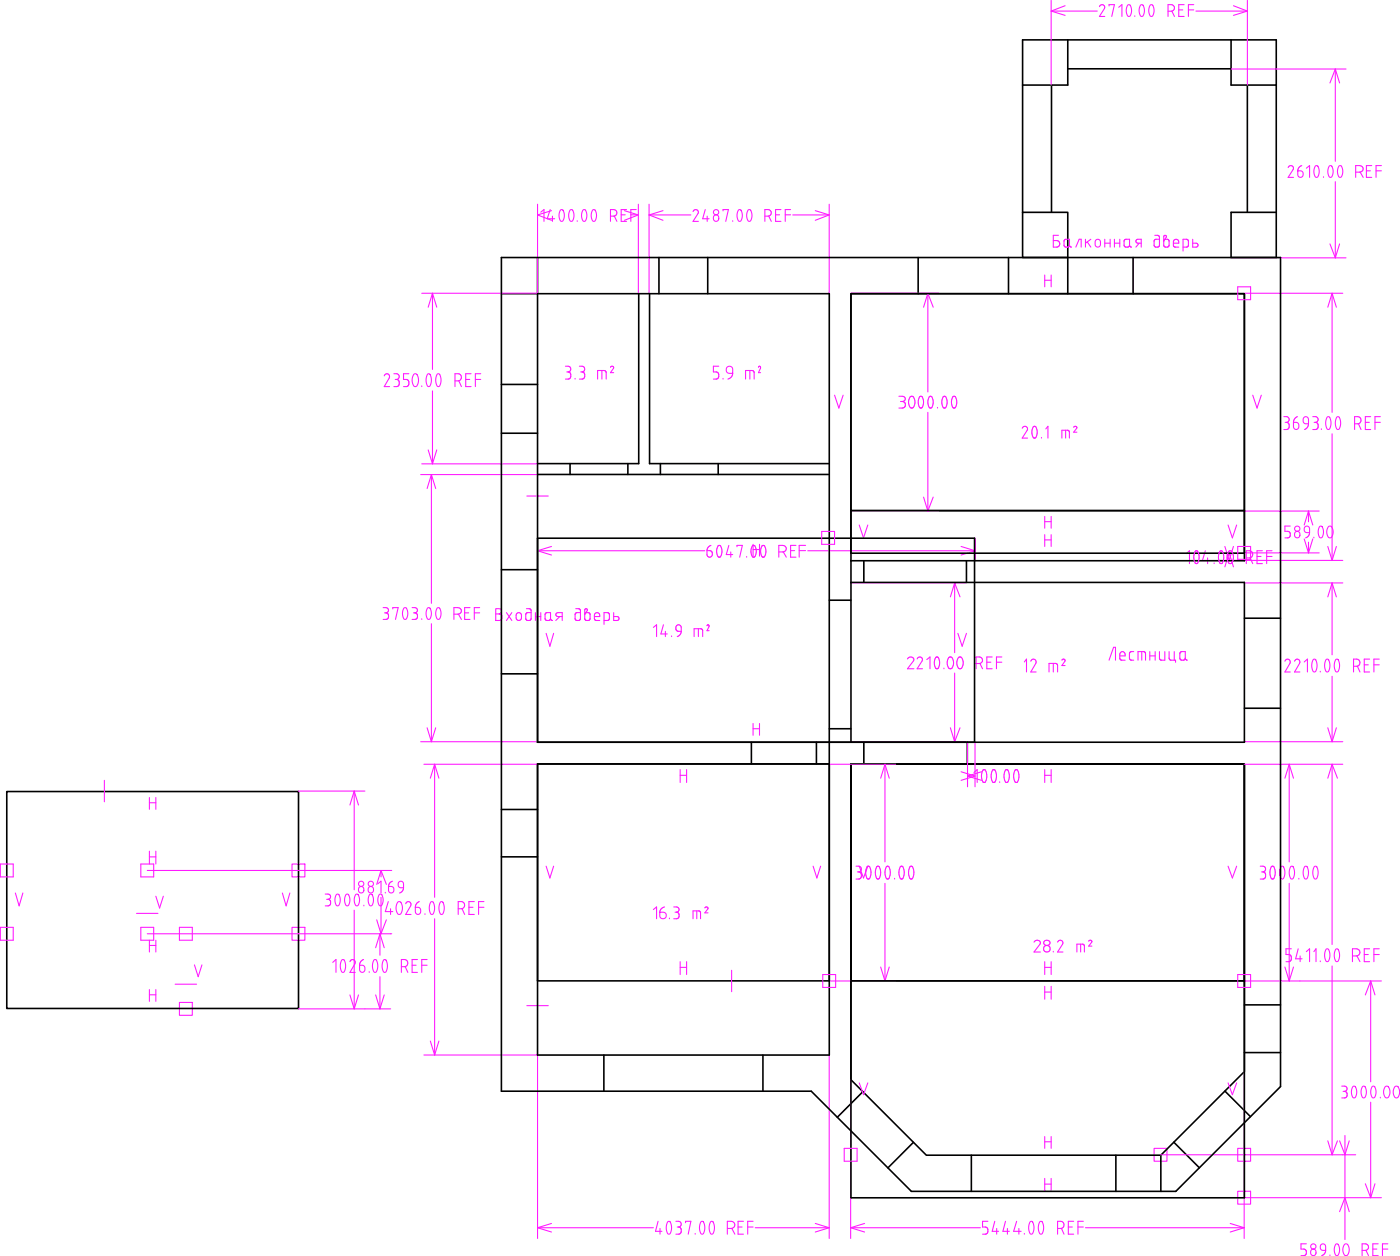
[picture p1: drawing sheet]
<svg xmlns="http://www.w3.org/2000/svg" width="194mm" height="174mm" viewBox="0 0 194 174" stroke-linecap="round" stroke-linejoin="round" font-family="sans-serif">
<g fill="none" stroke="#000" stroke-width=".22">
<path d="M145.5 11.8v17.6M147.8 5.5v6.3h-6.3M147.8 9.5h22.6M170.4 5.5v6.3h6.2M172.6 11.8v17.6M69.4 35.6h107.8v114.7l-14.5 14.5h-36.6l-13.8-13.9h-42.9zM74.4 35.6v67h97.8v-22.1h-54.4M91.2 35.6v5M97.9 35.6v5M127.1 35.6v5M139.6 35.6v5M141.5 29.4h6.3v6.2h-6.3z"/>
<path d="M141.5 29.4v-23.9h35.1v30.1M147.8 35.6v5M156.8 35.6v5M176.6 29.4h-6.2v6.2M69.4 40.6h45.4v105.3h-40.4v-40.3h40.4M69.4 53.2h5M69.4 59.9h5M88.4 40.6v23.5h-14M89.9 40.6v23.5h24.9M117.8 40.6h54.4v30h-54.4zM69.4 78.8h5M74.4 65.6h40.4"/>
<path d="M74.4 74.4h60.5v28.2M78.9 64.1v1.5M86.9 64.1v1.5M91.4 64.1v1.5M99.4 64.1v1.5M117.8 77.5h54.4v-36.9h-54.4v62M117.8 76.5h54.4M117.8 70.6h54.4M119.5 77.5v3M133.7 77.5v3M69.4 93.2h5M114.8 83h3"/>
<path d="M172.2 85.5h5M172.2 97.9h5M.9 109.5h40.4v30h-40.4zM69.4 111.9h5M69.4 118.5h5M104 102.6v3M113 102.6v3M114.8 100.8h3M117.8 105.6h54.4v42.6l-11.6 11.6h-32.4l-10.4-10.5zM117.8 105.6h54.4v30h-54.4zM119.5 102.6v3M133.9 102.6v3"/>
<path d="M74.4 135.6h40.4M117.8 135.6h54.4v30h-54.4zM172.2 139h5M83.6 145.9v5M105.6 145.9v5M119.4 151l-3.5 3.5M126.4 158l-3.5 3.5M134.4 159.8v5M154.4 159.8v5M160.6 159.8v5M162.4 158l3.6 3.5M169.5 150.9l3.5 3.5"/>
<path d="M172.2 145.6h5"/>
</g>
<g fill="none" stroke="#ff19ff" stroke-width=".15">
<path d="M145.5 .1v11.7M145.5 1.5h6.3M145.5 1.5l1.9 .6M147.4 .8l-1.9 .7M152.1 .9a.37 .37 0 0 1 .5-.2 .37 .37 0 0 1 .2 .5l-.7 1.1h.8M153.5 .8v-.2h.7l-.4 1.7M154.8 1l.4-.4v1.7M156.1 .7l.2-.1a1.19 1.19 0 0 1 0 1.7h-.1a1.26 1.26 0 0 1-.1-1.6zM157 2.2v.1M157.8 .7l.2-.1a1.19 1.19 0 0 1 0 1.7h-.1a1.26 1.26 0 0 1-.1-1.6zM159.2 .7l.2-.1a1.19 1.19 0 0 1 0 1.7h-.1a1.26 1.26 0 0 1-.1-1.6zM161.6 1.6h.5a.45 .45 0 0 0 .4-.5 .45 .45 0 0 0-.4-.5h-.5v1.7"/>
<path d="M162.2 1.5l.3 .8M163.1 1.4h.6M163.9 .6h-.8v1.7h.8M164.4 1.4h.8M165.2 .6h-.8v1.7M165.5 1.5h7.1M170.4 9.5h15.9M170.7 .8l1.9 .7M172.6 .1v11.7M172.6 1.5l-1.9 .6M184.8 9.5v12.8M184.8 9.5l-.8 2"/>
<path d="M184.8 9.5l.6 2M74.4 28.2v12.4h-16M74.4 29.7h.1M74.4 29.7l1.9 .8M74.8 29.3l.5-.3v1.6M76.1 29l-.4 1.3h1.1M76.3 29.1l-1.9 .6M76.4 29.9v.7M77.6 29h.2a1.19 1.19 0 0 1 0 1.6h-.1a1.26 1.26 0 0 1-.1-1.6zM78.9 29h.2a1.19 1.19 0 0 1 0 1.6h-.1a1.26 1.26 0 0 1-.1-1.6zM79.9 30.5v.1M80.7 29h.2a1.19 1.19 0 0 1 0 1.6h-.1a1.26 1.26 0 0 1-.1-1.6z"/>
<path d="M82 29h.2a1.19 1.19 0 0 1 0 1.6h-.1a1.26 1.26 0 0 1-.1-1.6zM84.5 29.9h.4a.45 .45 0 0 0 .5-.5 .45 .45 0 0 0-.5-.4h-.4v1.6M85 29.9l.4 .7M86 29.7h.5M86.4 29.1l1.9 .6-1.9 .8M86.7 29h-.7v1.6h.7M87.3 29.7h.7M88 29h-.7v1.6M88.3 28.2v12.4M89.8 29.7h5.8M89.8 28.2v12.4M89.8 29.7l1.9 .8"/>
<path d="M91.7 29.1l-1.9 .6M95.9 29.3a.37 .37 0 0 1 .5-.3 .37 .37 0 0 1 .2 .5l-.7 1.1h.7M97.6 29l-.4 1.3h.9M97.9 29.9v.7M98.8 29.8a.41 .41 0 0 1 .6 .1 .41 .41 0 0 1-.1 .6 .41 .41 0 0 1-.6-.1v-.3zM100.1 29.2v-.2h.7l-.4 1.6M101.4 30.5v.1M102.2 29h.2a1.19 1.19 0 0 1 0 1.6h-.1a1.26 1.26 0 0 1-.1-1.6zM103.5 29h.2a1.19 1.19 0 0 1 0 1.6h-.1a1.26 1.26 0 0 1-.1-1.6zM105.8 29.9h.5a.45 .45 0 0 0 .4-.5 .45 .45 0 0 0-.4-.4h-.5v1.6M106.4 29.9l.3 .7M107.3 29.7h.6"/>
<path d="M108.1 29h-.8v1.6h.8M108.7 29.7h.7M109.4 29h-.7v1.6M109.7 29.7h5M112.8 29.1l1.9 .6M114.7 28.2v12.4M114.7 29.7l-1.9 .8M144.6 38v1.7M144.6 38.8h.9M145.5 38v1.7M146.5 32.5h-.8v1.7h.5a.45 .45 0 0 0 .4-.5 .45 .45 0 0 0-.4-.4h-.5M147.3 33.2l.7-.1v.9l-.1 .1-.4 .1-.2-.1-.1-.7z"/>
<path d="M148 34l.3 .2M148.9 34.2l.4-1.1h.3v1.1M150.2 33.1v1.1M150.4 33.5l.5 .7M150.9 33.1l-.7 .5M151.6 33.2a.37 .37 0 0 1 .4-.1 .37 .37 0 0 1 .3 .4v.3a.37 .37 0 0 1-.4 .4 .37 .37 0 0 1-.4-.4zM152.9 33.1v1.1M152.9 33.6h.7M153.6 33.1v1.1M154.2 33.6h.7M154.2 33.1v1.1M154.9 33.1v1.1"/>
<path d="M155.6 33.2l.7-.1v.9l-.1 .1-.4 .1-.2-.1-.1-.7zM156.3 34l.3 .2M157.6 33.6l-.4 .6M157.9 33.6h-.4a.27 .27 0 0 1-.3-.2 .27 .27 0 0 1 .3-.3h.4v1.1M159.8 32.5l.5 .1 .1 .2v1.2l-.2 .2-.4-.1-.1-.2v-.7l.2-.1h.5M161.1 33.2l.3-.4a.18 .18 0 0 0-.1-.3 .18 .18 0 0 0-.3 .2l.1 1.3 .2 .2 .4-.1 .1-.2-.1-.7-.4-.1-.3 .3M162.4 33.6h.7a.39 .39 0 0 0-.3-.5 .39 .39 0 0 0-.4 .4v.6l.7 .1M163.7 34.2h.5l.2-.1v-.7l-.1-.3h-.6v1.6M165 33.1v1.1h.5a.27 .27 0 0 0 .3-.3 .27 .27 0 0 0-.3-.3h-.5M170.4 35.7h15.9M171.3 39.7h1.7v1.7h-1.7zM178.2 23.2a.37 .37 0 0 1 .5-.3 .37 .37 0 0 1 .2 .5l-.7 1.1h.8"/>
<path d="M179.6 23.6h.3a.43 .43 0 0 1 .4 .6 .43 .43 0 0 1-.6 .2l-.1-.2zM180.1 22.9a.76 .76 0 0 0-.5 .7M180.8 23.3l.4-.4v1.6M182 23l.2-.1a1.19 1.19 0 0 1 0 1.6h-.1a1.26 1.26 0 0 1-.1-1.5zM183.1 24.4v.1M184 23l.2-.1a1.19 1.19 0 0 1 0 1.6h-.1a1.26 1.26 0 0 1-.1-1.5zM184 33.7l.8 2M184.8 25.1v10.6M185.3 23l.2-.1a1.19 1.19 0 0 1 0 1.6h-.1a1.26 1.26 0 0 1-.1-1.5zM185.4 33.7l-.6 2M187.6 23.8h.5a.46 .46 0 0 0 .5-.4 .46 .46 0 0 0-.5-.5h-.5v1.6M188.2 23.8l.4 .7"/>
<path d="M189.1 23.6h.5M189.8 22.9h-.7v1.6h.7M190.4 23.6h.8M191.2 22.9h-.8v1.6M53.2 52a.38 .38 0 0 1 .5-.3 .38 .38 0 0 1 .2 .6l-.7 1.2h.7M54.5 51.7h.4a.4 .4 0 0 1 .3 .4 .4 .4 0 0 1-.3 .4M54.7 52.5h.2M54.9 52.5a.52 .52 0 0 1 .4 .4 .52 .52 0 0 1-.4 .6h-.4M56.6 51.7h-.8v.8h.4a.52 .52 0 0 1 .4 .4 .52 .52 0 0 1-.3 .6h-.5M57.2 51.8l.1-.1a.4 .4 0 0 1 .6 .5 .97 .97 0 0 1-.4 1.3h-.1a1.25 1.25 0 0 1-.2-1.7zM58.4 53.4v.1M59.2 51.7h.2a1.39 1.39 0 0 1 0 1.8h-.1a1.47 1.47 0 0 1-.1-1.8z"/>
<path d="M59.8 40.6v10.5M59.8 54.1v10M59.8 40.6l.6 1.9M59.8 40.6l-.6 1.9M60.5 51.7h.2a1.39 1.39 0 0 1 0 1.8h-.1a1.47 1.47 0 0 1-.1-1.8zM63 52.7h.4a.5 .5 0 0 0 .4-.5 .5 .5 0 0 0-.4-.5h-.4v1.8M63.5 52.7l.3 .8M64.4 52.5h.6M65.2 51.7h-.8v1.8h.8M65.8 52.5h.7M66.5 51.7h-.7v1.8M78.2 50.6h.4a.4 .4 0 0 1 .4 .4 .4 .4 0 0 1-.4 .4"/>
<path d="M78.4 51.4h.2M78.6 51.4a.52 .52 0 0 1 .4 .5 .52 .52 0 0 1-.3 .5h-.5M79.6 52.3v.1M80.2 50.6h.3a.4 .4 0 0 1 .4 .4 .4 .4 0 0 1-.4 .4M80.4 51.4h.1M80.5 51.4a.52 .52 0 0 1 .4 .5 .52 .52 0 0 1-.3 .5h-.4M82.7 52.4v-1.2h.9l.2 .1 .1 .2v.9M83.3 51.2v1.2M84.5 50.8a.22 .22 0 0 1 .3-.1 .22 .22 0 0 1 .1 .2l-.4 .6h.4M99.5 50.6h-.8v.8h.4a.52 .52 0 0 1 .4 .5 .52 .52 0 0 1-.3 .5h-.5M100.1 52.3v.1M100.6 50.8a.45 .45 0 0 1 .5-.1 .45 .45 0 0 1 .3 .3v.6h-.5a.5 .5 0 0 1-.4-.3 .5 .5 0 0 1 .1-.5z"/>
<path d="M101.4 51.6a.85 .85 0 0 1-.7 .8M103.2 52.4v-1.2h.9l.2 .1 .1 .2v.9M103.8 51.2v1.2M104.9 50.8a.17 .17 0 0 1 .3-.1 .17 .17 0 0 1 0 .2l-.3 .6h.3M115.5 54.7l.6 1.7 .6-1.7M117.7 40.6h12.2M124.4 54.8h.4a.37 .37 0 0 1 .5 .4 .37 .37 0 0 1-.5 .3M124.6 55.5h.2M124.8 55.5a.45 .45 0 0 1 .5 .5 .45 .45 0 0 1-.5 .4h-.4M125.9 54.9l.1-.1a.39 .39 0 0 1 .6 .4 .81 .81 0 0 1-.5 1.2 1.09 1.09 0 0 1-.2-1.5zM127.3 54.9l.2-.1a1.19 1.19 0 0 1 0 1.6h-.1a1.26 1.26 0 0 1-.1-1.5zM128.4 40.6v13.6"/>
<path d="M128.4 57v13.7M128.4 40.6l-.6 1.9M128.4 40.6l.7 1.9M128.6 54.9l.2-.1a1.19 1.19 0 0 1 0 1.6h-.1a1.26 1.26 0 0 1-.1-1.5zM129.7 56.3v.1M130.5 54.9l.2-.1a1.19 1.19 0 0 1 0 1.6h-.1a1.26 1.26 0 0 1-.1-1.5zM131.9 54.9l.2-.1a1.19 1.19 0 0 1 0 1.6h-.1a1.26 1.26 0 0 1-.1-1.5zM141.4 59.2a.37 .37 0 0 1 .5-.2 .37 .37 0 0 1 .2 .5l-.7 1.1h.8M143 59h.2a1.19 1.19 0 0 1 0 1.6h-.1a1.26 1.26 0 0 1-.1-1.6zM144.7 59.3l.3-.3v1.6M147.5 59.5v1.1M148.6 59.1a.22 .22 0 0 1 .2-.1 .22 .22 0 0 1 .2 .2l-.4 .6h.4"/>
<path d="M172.2 40.6h13.6M173.3 54.7l.6 1.7 .6-1.7M177.6 57.6h.4a.4 .4 0 0 1 .4 .4 .4 .4 0 0 1-.4 .4M177.8 58.4h.2M178 58.4a.52 .52 0 0 1 .4 .5 .52 .52 0 0 1-.3 .5h-.5M179 58.4h.4a.49 .49 0 0 1 .3 .6 .49 .49 0 0 1-.5 .4l-.2-.2zM179.5 57.6a.82 .82 0 0 0-.5 .8M180.4 57.7a.37 .37 0 0 1 .4 0 .37 .37 0 0 1 .3 .3v.6h-.4a.51 .51 0 0 1-.4-.3 .51 .51 0 0 1 .1-.6zM181.1 58.6a.83 .83 0 0 1-.6 .8M181.7 57.6h.3a.4 .4 0 0 1 .4 .4 .4 .4 0 0 1-.4 .4M181.8 58.4h.2M182 58.4a.52 .52 0 0 1 .4 .5 .52 .52 0 0 1-.3 .5h-.4"/>
<path d="M182.8 59.3v.1M183.7 57.7l.2-.1a1.39 1.39 0 0 1 0 1.8h-.1a1.47 1.47 0 0 1-.1-1.7zM184.3 40.6v16.4M184.3 60v17.5M184.3 40.6l-.6 1.9M184.3 40.6l.6 1.9M185 57.7l.2-.1a1.39 1.39 0 0 1 0 1.8h-.1a1.47 1.47 0 0 1-.1-1.7zM187.4 58.6h.5a.5 .5 0 0 0 .4-.5 .5 .5 0 0 0-.4-.5h-.5v1.8M188 58.6l.3 .8M188.9 58.4h.6M189.7 57.6h-.8v1.8h.8M190.3 58.4h.7"/>
<path d="M191 57.6h-.7v1.8M58.2 65.6h16.2M58.4 64.1h16M59.2 62.2l.6 1.9M59.7 65.6v17.8M59.7 65.6l.6 2M59.7 65.6l-.6 2M60.4 62.2l-.6 1.9M72.9 68.6h3M74.4 74.4v3.2M74.4 76.2h23.1M74.4 76.2l1.9 .6"/>
<path d="M76.3 75.6l-1.9 .6M97.8 76.1h.4a.43 .43 0 0 1 .4 .6 .43 .43 0 0 1-.7 .2l-.1-.2zM98.4 75.4a.76 .76 0 0 0-.6 .7M99.4 75.5l.2-.1a1.19 1.19 0 0 1 0 1.6h-.1a1.26 1.26 0 0 1-.1-1.5zM100.9 75.4l-.4 1.3h.9M101.1 76.3v.8M102 75.6v-.2h.7l-.3 1.7M103.3 77v.1M104.1 75.5l.2-.1a1.19 1.19 0 0 1 0 1.6h-.1a1.26 1.26 0 0 1-.1-1.5zM104.2 75.3v1.6M104.2 76h.9M105.1 75.3v1.6"/>
<path d="M105.5 75.5l.2-.1a1.19 1.19 0 0 1 0 1.6h-.1a1.26 1.26 0 0 1-.1-1.5zM107.8 76.3h.5a.46 .46 0 0 0 .5-.4 .46 .46 0 0 0-.5-.5h-.5v1.7M108.4 76.3l.4 .8M109.4 76.1h.6M110.1 75.4h-.7v1.7h.7M110.6 76.1h.9M111.5 75.4h-.9v1.7M111.8 76.2h23.1M113.7 73.5h1.8v1.8h-1.8zM117.7 70.7h12.2M118.9 72.6l.6 1.8 .6-1.8M127.8 68.7l.6 2"/>
<path d="M129.1 68.7l-.7 2M133 75.6l1.9 .6M134.9 74.4v3.2M134.9 76.2l-1.9 .6M144.1 60.5v.1M144.6 71.4v1.6M144.6 73.9v1.7M144.6 72.1h.9M144.6 74.7h.9M145.5 71.4v1.6M145.5 73.9v1.7M146.9 60.6v-1.1l1 .1 .1 1"/>
<path d="M164.1 76.6l.5-.4v1.7M165.4 76.2h.2a1.39 1.39 0 0 1 0 1.7h-.1a1.47 1.47 0 0 1-.1-1.7zM166.8 76.2l-.4 1.3h1M167.1 77.2v.7M168 77.8v.1M168.6 77.5h17.2M168.6 76.5h13.9M168.8 76.2h.2a1.39 1.39 0 0 1 0 1.7h-.1a1.47 1.47 0 0 1-.1-1.7zM169.5 78.4l.6-1.9 .6 1.9M169.5 75.6l.6 1.9 .6-1.9M169.9 72.6l.6 1.8 .6-1.8M170 76.3l.1-.1a.4 .4 0 0 1 .5 .4 .97 .97 0 0 1-.4 1.3 1.25 1.25 0 0 1-.2-1.6z"/>
<path d="M171.3 75.6h1.7v1.8h-1.7zM172.2 70.7h10.3M172.5 77.2h.4a.5 .5 0 0 0 .4-.5 .5 .5 0 0 0-.4-.5h-.4v1.7M173 77.1l.3 .8M173.9 77h.6M174.7 76.2h-.8v1.7h.8M175.3 77h.7M176 76.2h-.7v1.7M178.5 72.8h-.7v.7h.4a.46 .46 0 0 1 .3 .4 .46 .46 0 0 1-.3 .5h-.4M179.2 73.6a.41 .41 0 0 1 .6 .1 .41 .41 0 0 1-.1 .5 .41 .41 0 0 1-.5 0l-.1-.4zM180.5 74.5l.6 2M180.6 72.9a.37 .37 0 0 1 .4-.1 .37 .37 0 0 1 .2 .3v.6h-.4a.46 .46 0 0 1-.4-.4 .46 .46 0 0 1 .2-.4z"/>
<path d="M181.1 70.7v1.5M181.1 75v1.5M181.1 70.7l-.6 1.9M181.1 70.7l.6 1.9M181.2 73.7a.76 .76 0 0 1-.5 .7M181.7 74.5l-.6 2M181.8 74.3v.1M182.6 72.8h.2a1.19 1.19 0 0 1 0 1.6h-.1a1.26 1.26 0 0 1-.1-1.6zM183.7 75.6l.6 1.9M183.8 72.8h.1a.39 .39 0 0 1 .5 .4 .81 .81 0 0 1-.4 1.2 1.09 1.09 0 0 1-.2-1.6zM184.9 75.6l-.6 1.9M53 84h.4a.36 .36 0 0 1 .4 .4 .36 .36 0 0 1-.4 .4"/>
<path d="M53.2 84.8h.2M53.4 84.8a.46 .46 0 0 1 .4 .4 .46 .46 0 0 1-.4 .5h-.4M54.4 84.2v-.2h.7l-.4 1.7M55.9 84.1l.2-.1a1.19 1.19 0 0 1 0 1.7h-.1a1.26 1.26 0 0 1-.1-1.6zM57 84h.4a.36 .36 0 0 1 .4 .4 .36 .36 0 0 1-.4 .4M57.2 84.8h.2M57.4 84.8a.46 .46 0 0 1 .4 .4 .46 .46 0 0 1-.4 .5h-.4M58.4 85.6v.1M59.2 84.1l.2-.1a1.19 1.19 0 0 1 0 1.7h-.1a1.26 1.26 0 0 1-.1-1.6zM59.7 86.3v16.3M60.5 84.1l.2-.1a1.19 1.19 0 0 1 0 1.7h-.1a1.26 1.26 0 0 1-.1-1.6zM62.8 84.9h.5a.46 .46 0 0 0 .5-.4 .46 .46 0 0 0-.5-.5h-.5v1.7"/>
<path d="M63.4 84.9l.4 .8M64.3 84.8h.6M65 84h-.7v1.7h.7M65.6 84.8h.8M66.4 84h-.8v1.7M68.6 84.2h.4a.36 .36 0 0 1 .4 .3 .36 .36 0 0 1-.4 .4 .45 .45 0 0 1 .5 .4 .45 .45 0 0 1-.4 .5h-.5zM68.6 84.9h.5M70.1 84.7l.7 1.1M70.8 84.7l-.7 1.1M71.5 84.8a.37 .37 0 0 1 .4-.1 .37 .37 0 0 1 .3 .4v.3a.37 .37 0 0 1-.4 .4 .37 .37 0 0 1-.4-.4zM72.8 84.2h.5l.2 .2v1.2l-.2 .2h-.4l-.1-.3v-.7l.2-.1h.5M74.1 84.7v1.1"/>
<path d="M74.1 85.3h.7M74.8 84.7v1.1M75.5 84.8l.7-.1v.9l-.1 .2h-.4l-.2-.1-.1-.7zM75.6 87.6l.5 1.8 .5-1.8M76.2 85.6l.3 .2M77.5 85.3l-.6 .5M77.8 85.3h-.6a.28 .28 0 0 1-.3-.3 .28 .28 0 0 1 .3-.3h.6v1.1M79.7 84.2h.4l.2 .2v1.2l-.2 .2h-.4l-.1-.3v-.7l.2-.1h.5M81 84.8l.3-.4a.18 .18 0 0 0-.2-.2 .18 .18 0 0 0-.2 .2v1.2l.2 .2 .5-.1 .1-.2-.1-.7-.5-.1-.2 .3M82.2 85.3h.8a.39 .39 0 0 0-.3-.6 .39 .39 0 0 0-.5 .4l.1 .6 .7 .1M83.6 85.8h.5l.2-.1v-.7l-.1-.2-.6-.1v1.7M84.9 84.7v1.1h.5a.27 .27 0 0 0 .3-.3 .27 .27 0 0 0-.3-.2h-.5"/>
<path d="M90.4 86.8l.5-.4v1.6M91.8 86.4l-.4 1.3h.9M92.1 87.3v.7M92.9 87.9v.1M93.6 86.5a.37 .37 0 0 1 .4-.1 .37 .37 0 0 1 .3 .4v.5h-.4a.46 .46 0 0 1-.4-.3 .46 .46 0 0 1 .1-.5zM94.3 87.3a.76 .76 0 0 1-.6 .7M96 88v-1.1l1.1 .1 .1 .2v.8M96.6 86.9v1.1M97.8 86.5a.16 .16 0 0 1 .3-.1 .16 .16 0 0 1 0 .3l-.3 .5h.3M117.7 80.6h15.9M125.6 91.1a.44 .44 0 0 1 .5-.2 .44 .44 0 0 1 .3 .5l-.8 1.1h.9M126.9 91.1a.37 .37 0 0 1 .5-.2 .37 .37 0 0 1 .2 .5l-.7 1.1h.7"/>
<path d="M128.2 91.2l.5-.3v1.6M129.5 90.9h.2a1.19 1.19 0 0 1 0 1.6h-.1a1.26 1.26 0 0 1-.1-1.6zM130.6 92.4v.1M131.3 90.9h.1a.39 .39 0 0 1 .5 .4 .81 .81 0 0 1-.5 1.2 1.09 1.09 0 0 1-.1-1.6zM132.1 80.6v9.7M132.1 93.1v9.5M132.1 80.6l.7 1.9M132.1 80.6l-.6 1.9M132.5 87.6l.6 1.8 .6-1.8M132.6 90.9h.1a.39 .39 0 0 1 .5 .4 .81 .81 0 0 1-.4 1.2 1.09 1.09 0 0 1-.2-1.6zM135.1 91.8h.4a.45 .45 0 0 0 .5-.5 .45 .45 0 0 0-.5-.4h-.4v1.6M135.6 91.8l.4 .7"/>
<path d="M136.6 91.6h.5M137.3 90.9h-.7v1.6h.7M137.9 91.6h.7M138.6 90.9h-.7v1.6M141.7 91.5l.3-.4v1.8M142.6 91.4a.38 .38 0 0 1 .6-.2 .38 .38 0 0 1 .1 .5l-.7 1.2h.8M145.2 92.9v-1.2h.8l.3 .1v.2v.9M145.7 91.7v1.2M146.9 91.3a.22 .22 0 0 1 .3-.1 .22 .22 0 0 1 .2 .2l-.5 .6h.5M153.5 91.3l.6-1.8h.3v1.8M154.9 90.7h.8a.39 .39 0 0 0-.3-.6 .39 .39 0 0 0-.5 .4l.1 .7 .7 .1M156.9 90.1h-.4l-.2 .3v.8l.2 .1h.4"/>
<path d="M157.5 91.3v-1.2h.8l.1 .1 .1 1.1M158 90.1v1.2M159.1 90.7h.7M159.1 90.1v1.2M159.8 90.1v1.2M160.4 90.1v1l.3 .2h.5v-1.2M161.8 90.1v1.1l.2 .1h.7v.3M162.5 90.1v1.2M163.3 90.2l.7-.1v1l-.2 .2h-.3l-.2-.2v-.7zM164 91.1l.3 .2M172.2 80.6h13.6M177.8 91.4a.38 .38 0 0 1 .5-.2 .38 .38 0 0 1 .2 .5l-.7 1.2h.7"/>
<path d="M179.1 91.4a.38 .38 0 0 1 .6-.2 .38 .38 0 0 1 .1 .5l-.7 1.2h.8M180.5 91.5l.4-.4v1.8M181.7 91.2h.2a1.39 1.39 0 0 1 0 1.7h-.1a1.47 1.47 0 0 1-.1-1.7zM182.7 92.8v.1M183.5 91.2h.2a1.39 1.39 0 0 1 0 1.7h-.1a1.47 1.47 0 0 1-.1-1.7zM184.3 80.6v10M184.3 93.5v9.1M184.3 80.6l.6 1.9M184.3 80.6l-.6 1.9M184.8 91.2h.2a1.39 1.39 0 0 1 0 1.7h-.1a1.47 1.47 0 0 1-.1-1.7zM187.3 92.1h.4a.5 .5 0 0 0 .5-.5 .5 .5 0 0 0-.5-.5h-.4v1.8M187.8 92.1l.4 .8"/>
<path d="M188.8 91.9h.5M189.5 91.1h-.7v1.8h.7M190.1 91.9h.8M190.9 91.1h-.8v1.8M.1 119.5h1.7v1.8h-1.7zM14.4 107.9v3M19.5 119.5h1.8v1.8h-1.8zM20.7 110.3v1.6M20.7 117.7v1.8M20.7 111h.9M20.7 118.5h.9M21.6 110.3v1.6"/>
<path d="M21.6 117.7v1.8M40.4 119.5h1.8v1.8h-1.8zM41.3 109.4h9.2M49 109.4v13.6M49 109.4l-.6 1.9M49 109.4l.6 1.9M58.2 102.6h16.2M58.7 105.7h15.7M59.1 100.6l.6 2M60.1 105.7v18.4M60.1 105.7l.6 1.9M60.1 105.7l-.6 1.9"/>
<path d="M60.3 100.6l-.6 2M75.6 119.8l.5 1.6 .5-1.6M94.1 106.4v1.8M94.1 107.2h.9M95 106.4v1.8M104.2 100.1v1.6M104.2 100.8h.9M105.1 100.1v1.6M112.5 119.8l.5 1.6 .6-1.6M114.7 105.7h9.2M117.7 102.6h15.9M118.4 119.8h.4a.4 .4 0 0 1 .4 .4 .4 .4 0 0 1-.4 .4"/>
<path d="M118.9 119.8l.6 1.6 .6-1.6M120 119.8h.2a1.39 1.39 0 0 1 0 1.8h-.1a1.47 1.47 0 0 1-.1-1.8zM121.3 119.8h.2a1.39 1.39 0 0 1 0 1.8h-.1a1.47 1.47 0 0 1-.1-1.8zM122.5 105.7v13.5M122.5 105.7l-.6 1.9M122.5 105.7l.5 1.9M122.7 119.8h.2a1.39 1.39 0 0 1 0 1.8h-.1a1.47 1.47 0 0 1-.1-1.8zM124.6 119.8h.2a1.39 1.39 0 0 1 0 1.8h-.1a1.47 1.47 0 0 1-.1-1.8zM125.9 119.8h.2a1.39 1.39 0 0 1 0 1.8h-.1a1.47 1.47 0 0 1-.1-1.8zM131.5 100.6l.6 2M132.8 100.6l-.7 2M133 106.7l1.9 .6-1.9 .6"/>
<path d="M133.9 102.6v6.2M133.9 107.3h.6M133.9 107.3l1.9 .6M134.8 106.8l.4-.4v1.8M134.9 102.6v6.2M135.8 106.7l-1.9 .6M136 106.5l.2-.1a1.39 1.39 0 0 1 0 1.8h-.1a1.47 1.47 0 0 1-.1-1.7zM137.4 106.5l.2-.1a1.39 1.39 0 0 1 0 1.8h-.1a1.47 1.47 0 0 1-.1-1.7zM138.3 108.1v.1M139.1 106.5l.2-.1a1.39 1.39 0 0 1 0 1.8h-.1a1.47 1.47 0 0 1-.1-1.7zM140.5 106.5l.2-.1a1.39 1.39 0 0 1 0 1.8h-.1a1.47 1.47 0 0 1-.1-1.7zM144.6 107.2h.9"/>
<path d="M144.6 106.4v1.8M145.5 106.4v1.8M169.9 119.8l.6 1.6 .6-1.6M172.2 105.7h13.6M172.2 102.6h13.6M174.4 119.8h.4a.4 .4 0 0 1 .3 .4 .4 .4 0 0 1-.3 .4M175.9 119.8h.2a1.39 1.39 0 0 1 0 1.8h-.1a1.47 1.47 0 0 1-.1-1.8zM177.3 119.8h.2a1.39 1.39 0 0 1 0 1.8h-.1a1.47 1.47 0 0 1-.1-1.8zM178.4 105.7v13.5M178.4 105.7l-.6 1.9M178.4 105.7l.6 1.9M178.6 119.8h.2a1.39 1.39 0 0 1 0 1.8h-.1a1.47 1.47 0 0 1-.1-1.8z"/>
<path d="M180.5 119.8h.2a1.39 1.39 0 0 1 0 1.8h-.1a1.47 1.47 0 0 1-.1-1.8zM181.9 119.8h.2a1.39 1.39 0 0 1 0 1.8h-.1a1.47 1.47 0 0 1-.1-1.8zM183.7 100.6l.6 2M184.3 105.7v24.9M184.3 105.7l-.6 1.9M184.3 105.7l.8 1.9M184.9 100.6l-.6 2M.1 128.2h1.7v1.8h-1.7zM2.1 123.5l.5 1.8 .6-1.8M18.9 126.3h3M19.5 128.2h1.8v1.8h-1.8zM20.4 129.1h33.8"/>
<path d="M20.4 120.4h33.8M20.7 130v1.7M20.7 136.8v1.7M20.7 137.6h.9M20.7 130.7h.9M21.6 130v1.7M21.6 136.8v1.7M21.6 123.9l.5 1.7 .5-1.7M24.2 136.1h3M24.8 138.6h1.8v1.8h-1.8zM24.8 128.2h1.8v1.8h-1.8zM26.9 133.4l.5 1.7 .5-1.7"/>
<path d="M39.1 123.5l.5 1.8 .5-1.8M40.4 128.2h1.8v1.8h-1.8zM41.3 139.5h12.8M45 123.6h.4a.36 .36 0 0 1 .3 .4 .36 .36 0 0 1-.3 .4M45.2 124.4h.2M45.4 124.4a.46 .46 0 0 1 .4 .4 .46 .46 0 0 1-.4 .5h-.4M46 133.1l.5-.4v1.8M46.6 123.7l.2-.1a1.19 1.19 0 0 1 0 1.7h-.1a1.26 1.26 0 0 1-.1-1.6zM47.3 132.8l.2-.1a1.39 1.39 0 0 1 0 1.8h-.1a1.47 1.47 0 0 1-.1-1.7zM47.9 123.7l.2-.1a1.19 1.19 0 0 1 0 1.7h-.1a1.26 1.26 0 0 1-.1-1.6zM48.4 137.6l.6 1.9M48.4 133a.38 .38 0 0 1 .5-.3 .38 .38 0 0 1 .2 .6l-.7 1.2h.8"/>
<path d="M49 125.9v13.6M49.2 123.7l.2-.1a1.19 1.19 0 0 1 0 1.7h-.1a1.26 1.26 0 0 1-.1-1.6zM49.6 137.6l-.6 1.9M49.7 122.7a.41 .41 0 0 1 .6 .1 .41 .41 0 0 1-.1 .5 .41 .41 0 0 1-.6 0v-.3zM49.8 133.5h.3a.49 .49 0 0 1 .4 .5 .49 .49 0 0 1-.5 .4l-.2-.2zM50.3 132.7a.83 .83 0 0 0-.5 .8M50.3 125.2v.1M51 122.7a.41 .41 0 0 1 .6 .1 .41 .41 0 0 1-.1 .5 .41 .41 0 0 1-.5 0l-.1-.3zM51.1 134.4v.1M51.2 123.7l.2-.1a1.19 1.19 0 0 1 0 1.7h-.1a1.26 1.26 0 0 1-.1-1.6zM51.8 132.8l.2-.1a1.39 1.39 0 0 1 0 1.8h-.1a1.47 1.47 0 0 1-.1-1.7zM52 137.6l.6 1.9"/>
<path d="M52.1 127.2l.6 1.9M52.3 122.2l.4-.3v1.6M52.5 123.7l.2-.1a1.19 1.19 0 0 1 0 1.7h-.1a1.26 1.26 0 0 1-.1-1.6zM52.6 129.1v3M52.6 135.1v4.4M52.6 129.1l.6 2M52.6 129.1l-.6 2M52.7 120.4v.9M52.7 124.1v5M52.7 120.4l.8 1.9M52.7 120.4l-.6 1.9M53.1 132.8l.2-.1a1.39 1.39 0 0 1 0 1.8h-.1a1.47 1.47 0 0 1-.1-1.7z"/>
<path d="M53.2 137.6l-.6 1.9M53.3 123.4v.1M53.5 127.2l-.8 1.9M53.7 124.7l-.4 1.4h1.1M53.8 122.6h.3a.43 .43 0 0 1 .4 .6 .43 .43 0 0 1-.6 .2l-.1-.3zM54 125.7v.8M54.3 121.9a.76 .76 0 0 0-.5 .7M55 124.8l.1-.1a.4 .4 0 0 1 .5 .5 .97 .97 0 0 1-.4 1.3 1.25 1.25 0 0 1-.2-1.7zM55.2 122a.37 .37 0 0 1 .4-.1 .37 .37 0 0 1 .2 .3v.6h-.3a.46 .46 0 0 1-.4-.3 .46 .46 0 0 1 .1-.5zM55.5 133.7h.5a.5 .5 0 0 0 .4-.5 .5 .5 0 0 0-.4-.5h-.5v1.8M55.8 122.8a.77 .77 0 0 1-.5 .7M56.1 133.7l.3 .8"/>
<path d="M56.1 125a.38 .38 0 0 1 .6-.3 .38 .38 0 0 1 .1 .6l-.7 1.2h.8M57 133.5h.6M57.5 125.5h.3a.49 .49 0 0 1 .4 .5 .49 .49 0 0 1-.5 .4l-.2-.2zM57.8 132.7h-.8v1.8h.8M58 124.7a.83 .83 0 0 0-.5 .8M58.4 133.5h.7M58.8 126.4v.1M59.1 132.7h-.7v1.8M59.6 124.7h.2a1.39 1.39 0 0 1 0 1.8h-.1a1.47 1.47 0 0 1-.1-1.8zM60.1 127.1v18.8M61 124.7h.2a1.39 1.39 0 0 1 0 1.8h-.1a1.47 1.47 0 0 1-.1-1.8zM63.4 125.7h.4a.5 .5 0 0 0 .5-.5 .5 .5 0 0 0-.5-.5h-.4v1.8"/>
<path d="M63.9 125.7l.4 .8M64.9 125.5h.5M65.6 124.7h-.7v1.8h.7M66.2 125.5h.8M67 124.7h-.8v1.8M72.9 139.1h3M90.4 125.8l.5-.4v1.7M91.3 126.1h.4a.45 .45 0 0 1 .5 .5 .45 .45 0 0 1-.4 .5 .45 .45 0 0 1-.5-.4zM92 125.4a.8 .8 0 0 0-.7 .7M92.6 127v.1M93.2 125.4h.4a.36 .36 0 0 1 .4 .4 .36 .36 0 0 1-.4 .3M93.4 126.1h.2"/>
<path d="M93.6 126.1a.46 .46 0 0 1 .4 .5 .46 .46 0 0 1-.4 .5h-.4M94.1 133v1.8M94.1 133.8h.9M95 133v1.8M95.9 127.1v-1.1h1v1.1M96.4 126v1.1M97.5 125.6a.22 .22 0 0 1 .3-.2 .22 .22 0 0 1 .1 .3l-.4 .5h.5M101.2 134.2v2.9M113.9 134.8h1.7v1.8h-1.7zM114.7 135.7h9.2M118.6 120.6h.2M118.8 120.6a.52 .52 0 0 1 .4 .4 .52 .52 0 0 1-.3 .6h-.5"/>
<path d="M121.9 133.7l.6 2M122.5 122.2v13.5M123 133.7l-.5 2M123.8 121.5v.1M143.1 130.3a.44 .44 0 0 1 .5-.3 .44 .44 0 0 1 .3 .6l-.8 1.1h.9M144.5 130.1a.36 .36 0 0 0 0 .5 .36 .36 0 0 0 .4 .1 .46 .46 0 0 1 .4 .7 .46 .46 0 0 1-.8 .1 .46 .46 0 0 1 .2-.7l.3-.1a.38 .38 0 0 0 .2-.5 .38 .38 0 0 0-.5-.1zM144.6 133.8h.9M144.6 133v1.8M144.6 136.4v1.8M144.6 137.2h.9M145.5 133v1.8M145.5 136.4v1.8"/>
<path d="M145.7 131.6v.1M146.3 130.3a.37 .37 0 0 1 .5-.3 .37 .37 0 0 1 .2 .6l-.7 1.1h.8M149 131.7v-1.1h1l.1 1.1M149.5 130.6v1.1M150.6 130.2a.22 .22 0 0 1 .3-.2 .22 .22 0 0 1 .2 .3l-.5 .5h.5M171.3 134.8h1.7v1.8h-1.7zM172.2 135.7h19M174.6 120.6h.2M174.8 120.6a.52 .52 0 0 1 .3 .4 .52 .52 0 0 1-.3 .6h-.4M177.8 133.7l.6 2M178.4 122.2v13.5M178.7 131.2h-.8v.8h.4a.52 .52 0 0 1 .4 .5 .52 .52 0 0 1-.3 .5h-.5"/>
<path d="M179 133.7l-.6 2M179.6 131.2l-.3 1.4h.9M179.7 121.5v.1M179.9 132.2v.8M180.8 131.6l.4-.4v1.8M181.8 131.6l.3-.4v1.8M182.7 132.9v.1M183.5 131.3l.2-.1a1.39 1.39 0 0 1 0 1.8h-.1a1.47 1.47 0 0 1-.1-1.7zM184.3 133.6v26.1M184.8 131.3l.2-.1a1.39 1.39 0 0 1 0 1.8h-.1a1.47 1.47 0 0 1-.1-1.7zM187.1 132.2h.6a.5 .5 0 0 0 .5-.5 .5 .5 0 0 0-.5-.5h-.6v1.8M187.8 132.2l.4 .8"/>
<path d="M188.8 132h.5M189.5 131.2h-.7v1.8h.7M189.7 135.7v13.9M189.7 135.7l-.8 1.9M189.7 135.7l.6 1.9M190.1 132h.8M190.9 131.2h-.8v1.8M58.7 145.9h15.7v25.4M59.5 144l.6 1.9M60.7 144l-.6 1.9M114.7 145.9v25.4M116.8 158.8h1.8v1.8h-1.8z"/>
<path d="M117.7 149.3v22M118.9 149.8l.6 1.6 .6-1.6M144.6 157.2v1.6M144.6 157.9h.9M145.5 157.2v1.6M159.7 158.8h1.8v1.8h-1.8zM160.6 159.7h27M169.9 149.8l.6 1.6 .6-1.6M171.3 158.8h1.7v1.8h-1.7zM172.2 148.1v23.2M183.7 157.8l.6 1.9M185.1 157.8l-.8 1.9"/>
<path d="M185.4 157.8l.7 1.9 .6-1.9M185.7 150.2h.3a.36 .36 0 0 1 .4 .4 .36 .36 0 0 1-.4 .3M185.8 150.9h.2M186 150.9a.46 .46 0 0 1 .4 .5 .46 .46 0 0 1-.4 .4h-.3M186.1 157v14.4M187.2 150.3l.2-.1a1.19 1.19 0 0 1 0 1.6h-.1a1.26 1.26 0 0 1-.1-1.5zM188.6 150.3l.2-.1a1.19 1.19 0 0 1 0 1.6h-.2a1.26 1.26 0 0 1 0-1.5zM189.7 152.4v13.2M189.9 150.3l.2-.1a1.19 1.19 0 0 1 0 1.6h-.1a1.26 1.26 0 0 1-.1-1.5zM191 151.7v.1M191.7 150.3l.1-.1a.39 .39 0 0 1 .5 .4 .8 .8 0 0 1-.5 1.2 1.09 1.09 0 0 1-.1-1.5zM193 150.3l.1-.1a.39 .39 0 0 1 .5 .4 .81 .81 0 0 1-.4 1.2 1.09 1.09 0 0 1-.2-1.5z"/>
<path d="M74.4 169.8h16M74.4 169.8l1.9 .6M76.3 169.2l-1.9 .6M91.1 168.9l-.4 1.4h.9M91.3 169.9v.8M92.4 169l.2-.1a1.39 1.39 0 0 1 0 1.8h-.1a1.47 1.47 0 0 1-.1-1.7zM93.5 168.9h.4a.4 .4 0 0 1 .4 .4 .4 .4 0 0 1-.4 .4M93.7 169.7h.2M93.9 169.7a.52 .52 0 0 1 .4 .5 .52 .52 0 0 1-.3 .5h-.5M94.9 169.1v-.2h.7l-.4 1.8M96.2 170.6v.1M97 169l.2-.1a1.39 1.39 0 0 1 0 1.8h-.1a1.47 1.47 0 0 1-.1-1.7z"/>
<path d="M98.3 169l.2-.1a1.39 1.39 0 0 1 0 1.8h-.1a1.47 1.47 0 0 1-.1-1.7zM100.6 169.9h.6a.5 .5 0 0 0 .5-.5 .5 .5 0 0 0-.5-.5h-.6v1.8M101.3 169.9l.4 .8M102.1 169.7h.6M102.9 168.9h-.8v1.8h.8M103.5 169.7h.7M104.2 168.9h-.7v1.8M104.5 169.8h10.2M112.8 169.2l1.9 .6M114.7 169.8l-1.9 .6M117.7 169.8h18M117.7 169.8l1.9 .6"/>
<path d="M119.6 169.2l-1.9 .6M136.7 168.9h-.7v.8h.3a.52 .52 0 0 1 .4 .5 .52 .52 0 0 1-.3 .5h-.4M137.6 168.9l-.3 1.4h.9M137.9 169.9v.8M139.1 168.9l-.3 1.4h.9M139.4 169.9v.8M140.7 168.9l-.4 1.4h1M141 169.9v.8M141.7 170.6v.1M142.6 169l.2-.1a1.39 1.39 0 0 1 0 1.8h-.1a1.47 1.47 0 0 1-.1-1.7zM143.9 169l.2-.1a1.39 1.39 0 0 1 0 1.8h-.1a1.47 1.47 0 0 1-.1-1.7zM144.6 163v1.7"/>
<path d="M144.6 163.8h.9M145.5 163v1.7M146.3 169.9h.5a.5 .5 0 0 0 .4-.5 .5 .5 0 0 0-.4-.5h-.5v1.8M146.9 169.9l.3 .8M147.8 169.7h.6M148.6 168.9h-.8v1.8h.8M149.2 169.7h.7M149.9 168.9h-.7v1.8M150.2 169.8h22M170.2 169.2l2 .6M171.3 164.7h1.7v1.8h-1.7zM172.2 169.8l-2 .6"/>
<path d="M172.2 165.6h19M180.8 172h-.8v.7h.4a.46 .46 0 0 1 .4 .5 .46 .46 0 0 1-.4 .4h-.4M181.5 172.8a.41 .41 0 0 1 .5 .1 .41 .41 0 0 1 0 .6 .41 .41 0 0 1-.6-.1v-.3zM182.8 172.1a.37 .37 0 0 1 .4-.1 .37 .37 0 0 1 .2 .4v.5h-.3a.46 .46 0 0 1-.4-.3 .46 .46 0 0 1 .1-.5zM183.4 172.9a.76 .76 0 0 1-.5 .7M184 173.6h.1M184.8 172.1l.2-.1a1.19 1.19 0 0 1 0 1.6h-.1a1.26 1.26 0 0 1-.1-1.5zM185.4 167.6l.7-2 .6 2M186 172.1l.1-.1a.39 .39 0 0 1 .5 .5 .81 .81 0 0 1-.4 1.1 1.09 1.09 0 0 1-.2-1.5zM188.5 172.9h.4a.45 .45 0 0 0 .5-.4 .45 .45 0 0 0-.5-.5h-.4v1.6M188.9 163.7l.8 1.9M189 172.9l.4 .7"/>
<path d="M190 172.7h.5M190.3 163.7l-.6 1.9M190.7 172h-.7v1.6h.7M191.3 172.7h.7M192 172h-.7v1.6"/>
<circle cx="99.1" cy="29.3" r=".37"/>
<circle cx="179.5" cy="73.1" r=".37"/>
<circle cx="50" cy="122.2" r=".37"/>
<circle cx="51.3" cy="122.2" r=".37"/>
<circle cx="181.7" cy="172.4" r=".37"/>
</g>
</svg>
